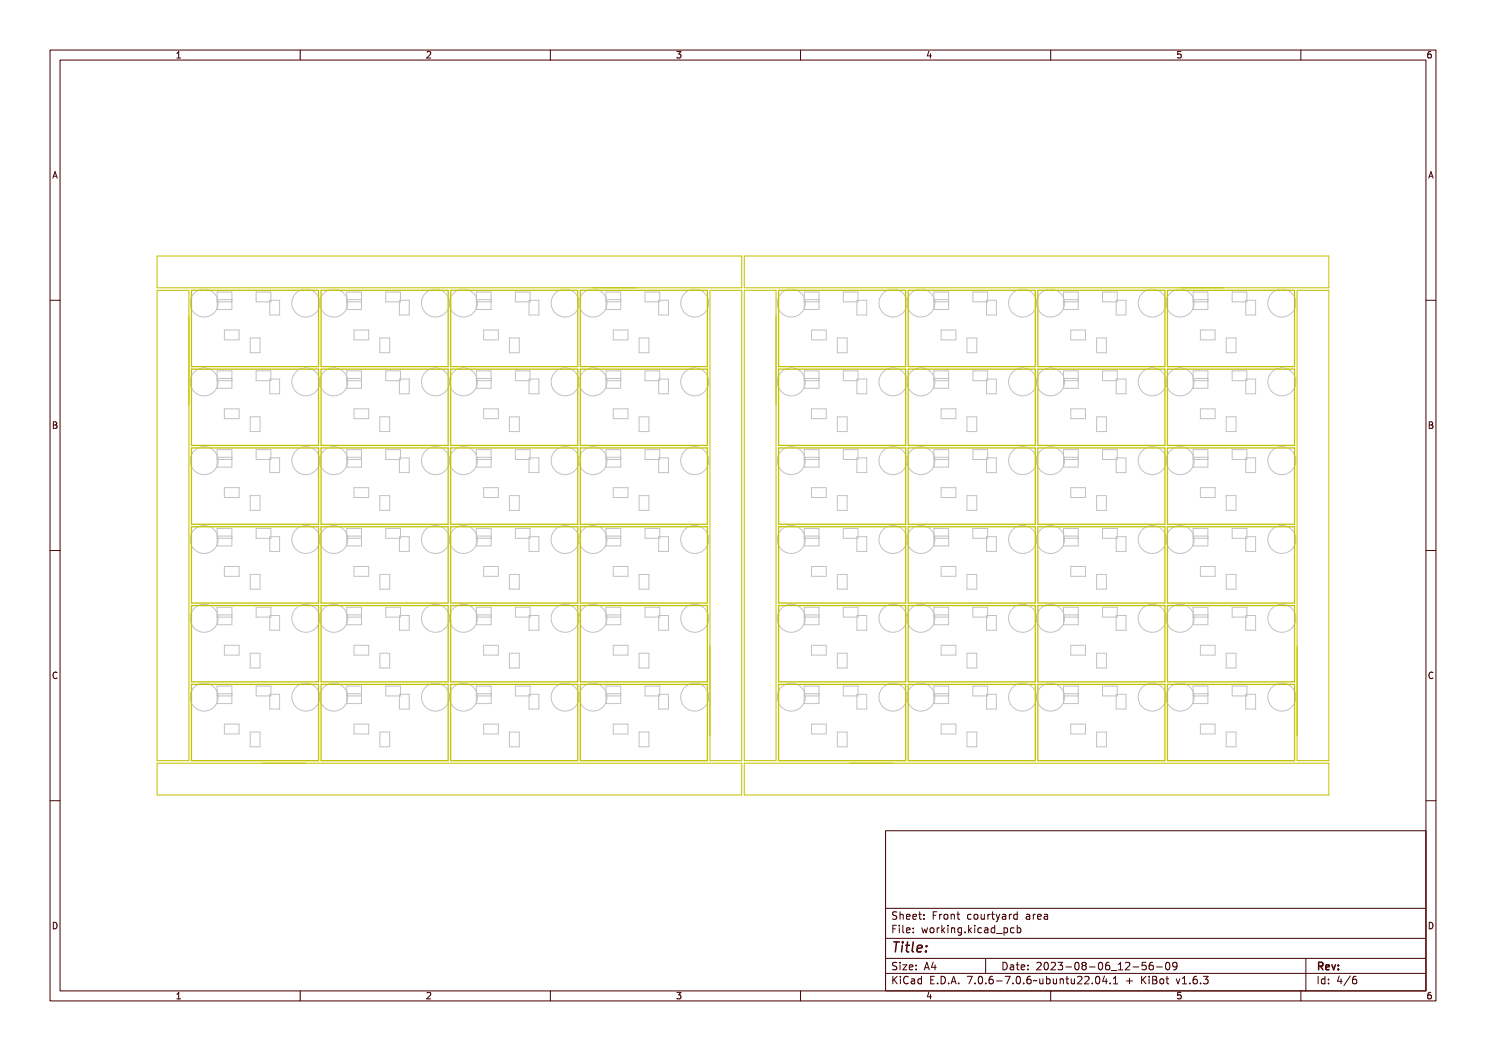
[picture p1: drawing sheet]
<svg xmlns="http://www.w3.org/2000/svg" width="297mm" height="210mm" viewBox="0 0 297 210" stroke-linecap="round" stroke-linejoin="round" font-family="sans-serif">
<defs><g id="words">
<text font-size="2.7" fill="#480000" x="178" y="190.3">Title:</text>
<g font-size="2" fill="#480000">
<text x="178" y="183.7">Sheet: Front courtyard area</text>
<text x="178" y="186.5">File: working.kicad_pcb</text>
<text x="178" y="193.9">Size: A4</text>
<text x="178" y="196.6">KiCad E.D.A. 7.0.6-7.0.6~ubuntu22.04.1 + KiBot v1.6.3</text>
<text x="200" y="193.9">Date: 2023-08-06_12-56-09</text>
<text x="263" y="196.6">Id: 4/6</text>
<text x="263" y="193.9">Rev:</text>
</g>
<g font-size="1.7" fill="#480000">
<text x="35" y="11.7">1</text>
<text x="85" y="11.7">2</text>
<text x="135" y="11.7">3</text>
<text x="185" y="11.7">4</text>
<text x="235" y="11.7">5</text>
<text x="285" y="11.7">6</text>
<text x="10.5" y="35.7">A</text>
<text x="285.5" y="35.7">A</text>
<text x="10.5" y="85.6">B</text>
<text x="285.5" y="85.6">B</text>
<text x="10.5" y="135.7">C</text>
<text x="285.5" y="135.7">C</text>
<text x="10.5" y="185.6">D</text>
<text x="285.5" y="185.6">D</text>
<text x="35" y="199.7">1</text>
<text x="85" y="199.7">2</text>
<text x="135" y="199.7">3</text>
<text x="185" y="199.7">4</text>
<text x="235" y="199.7">5</text>
<text x="285" y="199.7">6</text>
</g>
</g></defs>
<g fill="none" stroke="#c2c2c2" stroke-width=".2">
<path d="M43.4 58.4h2.9v3.4h-2.9zM43.4 59.9h2.9M51.2 58.4h2.9v1.9h-2.9zM53.9 60h2v2.9h-2zM69.3 58.4h3v3.4h-3zM69.3 59.9h3M77.1 58.4h2.9v1.9h-2.9zM79.8 60h2v2.9h-2zM95.2 58.4h3v3.4h-3zM95.2 59.9h3M103 58.4h3v1.9h-3zM105.7 60h2v2.9h-2z"/>
<path d="M121.1 58.4h3v3.4h-3zM121.1 59.9h3M128.9 58.4h3v1.9h-3zM131.6 60h2v2.9h-2zM160.7 58.4h3v3.4h-3zM160.7 59.9h3M168.5 58.4h3v1.9h-3zM171.3 60h1.9v2.9h-1.9zM186.7 58.4h2.9v3.4h-2.9zM186.7 59.9h2.9M194.4 58.4h3v1.9h-3zM197.2 60h1.9v2.9h-1.9z"/>
<path d="M212.6 58.4h2.9v3.4h-2.9zM212.6 59.9h2.9M220.4 58.4h2.9v1.9h-2.9zM223.1 60h1.9v2.9h-1.9zM238.5 58.4h2.9v3.4h-2.9zM238.5 59.9h2.9M246.3 58.4h2.9v1.9h-2.9zM249 60h2v2.9h-2zM43.4 74.1h2.9v3.5h-2.9zM43.4 76.1h2.9M43.4 60.3h2.9M43.4 75.6h2.9"/>
<path d="M44.8 65.9h3v2h-3zM50 67.5h2v3h-2zM51.2 74.1h2.9v2h-2.9zM53.9 75.7h2v3h-2zM69.3 74.1h3v3.5h-3zM69.3 76.1h3M69.3 60.3h3M69.3 75.6h3M70.8 65.9h2.9v2h-2.9zM75.9 67.5h2v3h-2zM77.1 74.1h2.9v2h-2.9zM79.8 75.7h2v3h-2z"/>
<path d="M95.2 74.1h3v3.5h-3zM95.2 76.1h3M95.2 60.3h3M95.2 75.6h3M96.7 65.9h2.9v2h-2.9zM101.8 67.5h2v3h-2zM103 74.1h3v2h-3zM105.7 75.7h2v3h-2zM121.1 74.1h3v3.5h-3zM121.1 76.1h3M121.1 60.3h3M121.1 75.6h3"/>
<path d="M122.6 65.9h2.9v2h-2.9zM127.7 67.5h2v3h-2zM128.9 74.1h3v2h-3zM131.6 75.7h2v3h-2zM160.7 74.1h3v3.5h-3zM160.7 76.1h3M160.7 60.3h3M160.7 75.6h3M162.2 65.9h2.9v2h-2.9zM167.4 67.5h1.9v3h-1.9zM168.5 74.1h3v2h-3zM171.3 75.7h1.9v3h-1.9z"/>
<path d="M186.7 74.1h2.9v3.5h-2.9zM186.7 76.1h2.9M186.7 60.3h2.9M186.7 75.6h2.9M188.1 65.9h2.9v2h-2.9zM193.3 67.5h1.9v3h-1.9zM194.4 74.1h3v2h-3zM197.2 75.7h1.9v3h-1.9zM212.6 74.1h2.9v3.5h-2.9zM212.6 76.1h2.9M212.6 60.3h2.9M212.6 75.6h2.9"/>
<path d="M214 65.9h3v2h-3zM219.2 67.5h1.9v3h-1.9zM220.4 74.1h2.9v2h-2.9zM223.1 75.7h1.9v3h-1.9zM238.5 74.1h2.9v3.5h-2.9zM238.5 76.1h2.9M238.5 60.3h2.9M238.5 75.6h2.9M239.9 65.9h3v2h-3zM245.1 67.5h1.9v3h-1.9zM246.3 74.1h2.9v2h-2.9zM249 75.7h2v3h-2z"/>
<path d="M43.4 89.8h2.9v3.5h-2.9zM43.4 91.8h2.9M43.4 91.4h2.9M44.8 81.7h3v2h-3zM44.8 97.4h3v2h-3zM50 99h2v3h-2zM50 83.3h2v2.9h-2zM51.2 89.8h2.9v2h-2.9zM53.9 91.5h2v2.9h-2zM69.3 89.8h3v3.5h-3zM69.3 91.8h3M69.3 91.4h3"/>
<path d="M70.8 81.7h2.9v2h-2.9zM70.8 97.4h2.9v2h-2.9zM75.9 99h2v3h-2zM75.9 83.3h2v2.9h-2zM77.1 89.8h2.9v2h-2.9zM79.8 91.5h2v2.9h-2zM95.2 89.8h3v3.5h-3zM95.2 91.8h3M95.2 91.4h3M96.7 81.7h2.9v2h-2.9zM96.7 97.4h2.9v2h-2.9zM101.8 99h2v3h-2z"/>
<path d="M101.8 83.3h2v2.9h-2zM103 89.8h3v2h-3zM105.7 91.5h2v2.9h-2zM121.1 89.8h3v3.5h-3zM121.1 91.8h3M121.1 91.4h3M122.6 81.7h2.9v2h-2.9zM122.6 97.4h2.9v2h-2.9zM127.7 83.3h2v2.9h-2zM127.7 99h2v3h-2zM128.9 89.8h3v2h-3zM131.6 91.5h2v2.9h-2z"/>
<path d="M160.7 89.8h3v3.5h-3zM160.7 91.8h3M160.7 91.4h3M162.2 81.7h2.9v2h-2.9zM162.2 97.4h2.9v2h-2.9zM167.4 99h1.9v3h-1.9zM167.4 83.3h1.9v2.9h-1.9zM168.5 89.8h3v2h-3zM171.3 91.5h1.9v2.9h-1.9zM186.7 89.8h2.9v3.5h-2.9zM186.7 91.8h2.9M186.7 91.4h2.9"/>
<path d="M188.1 81.7h2.9v2h-2.9zM188.1 97.4h2.9v2h-2.9zM193.3 83.3h1.9v2.9h-1.9zM193.3 99h1.9v3h-1.9zM194.4 89.8h3v2h-3zM197.2 91.5h1.9v2.9h-1.9zM212.6 89.8h2.9v3.5h-2.9zM212.6 91.8h2.9M212.6 91.4h2.9M214 81.7h3v2h-3zM214 97.4h3v2h-3zM219.2 99h1.9v3h-1.9z"/>
<path d="M219.2 83.3h1.9v2.9h-1.9zM220.4 89.8h2.9v2h-2.9zM223.1 91.5h1.9v2.9h-1.9zM238.5 89.8h2.9v3.5h-2.9zM238.5 91.8h2.9M238.5 91.4h2.9M239.9 81.7h3v2h-3zM239.9 97.4h3v2h-3zM245.1 83.3h1.9v2.9h-1.9zM245.1 99h1.9v3h-1.9zM246.3 89.8h2.9v2h-2.9zM249 91.5h2v2.9h-2z"/>
<path d="M43.4 105.6h2.9v3.5h-2.9zM43.4 107.1h2.9M43.4 107.6h2.9M44.8 113.2h3v2h-3zM50 114.8h2v2.9h-2zM51.2 105.6h2.9v2h-2.9zM53.9 107.2h2v3h-2zM69.3 105.6h3v3.5h-3zM69.3 107.1h3M69.3 107.6h3M70.8 113.2h2.9v2h-2.9zM75.9 114.8h2v2.9h-2z"/>
<path d="M77.1 105.6h2.9v2h-2.9zM79.8 107.2h2v3h-2zM95.2 105.6h3v3.5h-3zM95.2 107.1h3M95.2 107.6h3M96.7 113.2h2.9v2h-2.9zM101.8 114.8h2v2.9h-2zM103 105.6h3v2h-3zM105.7 107.2h2v3h-2zM121.1 105.6h3v3.5h-3zM121.1 107.1h3M121.1 107.6h3"/>
<path d="M122.6 113.2h2.9v2h-2.9zM127.7 114.8h2v2.9h-2zM128.9 105.6h3v2h-3zM131.6 107.2h2v3h-2zM160.7 105.6h3v3.5h-3zM160.7 107.1h3M160.7 107.6h3M162.2 113.2h2.9v2h-2.9zM167.4 114.8h1.9v2.9h-1.9zM168.5 105.6h3v2h-3zM171.3 107.2h1.9v3h-1.9zM186.7 105.6h2.9v3.5h-2.9z"/>
<path d="M186.7 107.1h2.9M186.7 107.6h2.9M188.1 113.2h2.9v2h-2.9zM193.3 114.8h1.9v2.9h-1.9zM194.4 105.6h3v2h-3zM197.2 107.2h1.9v3h-1.9zM212.6 105.6h2.9v3.5h-2.9zM212.6 107.1h2.9M212.6 107.6h2.9M214 113.2h3v2h-3zM219.2 114.8h1.9v2.9h-1.9zM220.4 105.6h2.9v2h-2.9z"/>
<path d="M223.1 107.2h1.9v3h-1.9zM238.5 105.6h2.9v3.5h-2.9zM238.5 107.1h2.9M238.5 107.6h2.9M239.9 113.2h3v2h-3zM245.1 114.8h1.9v2.9h-1.9zM246.3 105.6h2.9v2h-2.9zM249 107.2h2v3h-2zM43.4 137.1h2.9v3.5h-2.9zM43.4 138.6h2.9M43.4 121.3h2.9v3.5h-2.9zM43.4 123.3h2.9"/>
<path d="M43.4 122.9h2.9M43.4 139.1h2.9M44.8 128.9h3v2h-3zM50 130.5h2v3h-2zM51.2 121.3h2.9v2h-2.9zM51.2 137.1h2.9v2h-2.9zM53.9 123h2v2.9h-2zM53.9 138.7h2v3h-2zM69.3 137.1h3v3.5h-3zM69.3 121.3h3v3.5h-3zM69.3 138.6h3M69.3 123.3h3"/>
<path d="M69.3 122.9h3M69.3 139.1h3M70.8 128.9h2.9v2h-2.9zM75.9 130.5h2v3h-2zM77.1 121.3h2.9v2h-2.9zM77.1 137.1h2.9v2h-2.9zM79.8 138.7h2v3h-2zM79.8 123h2v2.9h-2zM95.2 137.1h3v3.5h-3zM95.2 138.6h3M95.2 121.3h3v3.5h-3zM95.2 123.3h3"/>
<path d="M95.2 122.9h3M95.2 139.1h3M96.7 128.9h2.9v2h-2.9zM101.8 130.5h2v3h-2zM103 121.3h3v2h-3zM103 137.1h3v2h-3zM105.7 138.7h2v3h-2zM105.7 123h2v2.9h-2zM121.1 137.1h3v3.5h-3zM121.1 138.6h3M121.1 121.3h3v3.5h-3zM121.1 123.3h3"/>
<path d="M121.1 122.9h3M121.1 139.1h3M122.6 128.9h2.9v2h-2.9zM127.7 130.5h2v3h-2zM128.9 121.3h3v2h-3zM128.9 137.1h3v2h-3zM131.6 123h2v2.9h-2zM131.6 138.7h2v3h-2zM160.7 137.1h3v3.5h-3zM160.7 138.6h3M160.7 121.3h3v3.5h-3zM160.7 123.3h3"/>
<path d="M160.7 122.9h3M160.7 139.1h3M162.2 128.9h2.9v2h-2.9zM167.4 130.5h1.9v3h-1.9zM168.5 121.3h3v2h-3zM168.5 137.1h3v2h-3zM171.3 138.7h1.9v3h-1.9zM171.3 123h1.9v2.9h-1.9zM186.7 137.1h2.9v3.5h-2.9zM186.7 138.6h2.9M186.7 121.3h2.9v3.5h-2.9zM186.7 123.3h2.9"/>
<path d="M186.7 122.9h2.9M186.7 139.1h2.9M188.1 128.9h2.9v2h-2.9zM193.3 130.5h1.9v3h-1.9zM194.4 121.3h3v2h-3zM194.4 137.1h3v2h-3zM197.2 123h1.9v2.9h-1.9zM197.2 138.7h1.9v3h-1.9zM212.6 137.1h2.9v3.5h-2.9zM212.6 138.6h2.9M212.6 121.3h2.9v3.5h-2.9zM212.6 123.3h2.9"/>
<path d="M212.6 122.9h2.9M212.6 139.1h2.9M214 128.9h3v2h-3zM219.2 130.5h1.9v3h-1.9zM220.4 121.3h2.9v2h-2.9zM220.4 137.1h2.9v2h-2.9zM223.1 123h1.9v2.9h-1.9zM223.1 138.7h1.9v3h-1.9zM238.5 137.1h2.9v3.5h-2.9zM238.5 138.6h2.9M238.5 121.3h2.9v3.5h-2.9zM238.5 123.3h2.9"/>
<path d="M238.5 122.9h2.9M238.5 139.1h2.9M239.9 128.9h3v2h-3zM245.1 130.5h1.9v3h-1.9zM246.3 121.3h2.9v2h-2.9zM246.3 137.1h2.9v2h-2.9zM249 123h2v2.9h-2zM249 138.7h2v3h-2zM44.8 144.7h3v2h-3zM50 146.3h2v2.9h-2zM70.8 144.7h2.9v2h-2.9zM75.9 146.3h2v2.9h-2z"/>
<path d="M96.7 144.7h2.9v2h-2.9zM101.8 146.3h2v2.9h-2zM122.6 144.7h2.9v2h-2.9zM127.7 146.3h2v2.9h-2zM162.2 144.7h2.9v2h-2.9zM167.4 146.3h1.9v2.9h-1.9zM188.1 144.7h2.9v2h-2.9zM193.3 146.3h1.9v2.9h-1.9zM214 144.7h3v2h-3zM219.2 146.3h1.9v2.9h-1.9zM239.9 144.7h3v2h-3zM245.1 146.3h1.9v2.9h-1.9z"/>
<circle cx="40.8" cy="60.6" r="2.79"/>
<circle cx="40.8" cy="76.3" r="2.79"/>
<circle cx="61.1" cy="60.6" r="2.79"/>
<circle cx="61.1" cy="76.3" r="2.79"/>
<circle cx="66.7" cy="60.6" r="2.79"/>
<circle cx="66.7" cy="76.3" r="2.79"/>
<circle cx="87" cy="60.6" r="2.79"/>
<circle cx="87" cy="76.3" r="2.79"/>
<circle cx="92.6" cy="60.6" r="2.79"/>
<circle cx="92.6" cy="76.3" r="2.79"/>
<circle cx="112.9" cy="60.6" r="2.79"/>
<circle cx="112.9" cy="76.3" r="2.79"/>
<circle cx="118.5" cy="60.6" r="2.79"/>
<circle cx="118.5" cy="76.3" r="2.79"/>
<circle cx="138.8" cy="60.6" r="2.79"/>
<circle cx="138.8" cy="76.3" r="2.79"/>
<circle cx="158.2" cy="60.6" r="2.79"/>
<circle cx="158.2" cy="76.3" r="2.79"/>
<circle cx="178.5" cy="60.6" r="2.79"/>
<circle cx="178.5" cy="76.3" r="2.79"/>
<circle cx="184.1" cy="60.6" r="2.79"/>
<circle cx="184.1" cy="76.3" r="2.79"/>
<circle cx="204.4" cy="60.6" r="2.79"/>
<circle cx="204.4" cy="76.3" r="2.79"/>
<circle cx="210" cy="60.6" r="2.79"/>
<circle cx="210" cy="76.3" r="2.79"/>
<circle cx="230.3" cy="60.6" r="2.79"/>
<circle cx="230.3" cy="76.3" r="2.79"/>
<circle cx="235.9" cy="60.6" r="2.79"/>
<circle cx="235.9" cy="76.3" r="2.79"/>
<circle cx="256.2" cy="60.6" r="2.79"/>
<circle cx="256.2" cy="76.3" r="2.79"/>
<circle cx="40.8" cy="92" r="2.79"/>
<circle cx="61.1" cy="92" r="2.79"/>
<circle cx="66.7" cy="92" r="2.79"/>
<circle cx="87" cy="92" r="2.79"/>
<circle cx="92.6" cy="92.1" r="2.79"/>
<circle cx="112.9" cy="92" r="2.79"/>
<circle cx="118.5" cy="92" r="2.79"/>
<circle cx="138.8" cy="92" r="2.79"/>
<circle cx="158.2" cy="92" r="2.79"/>
<circle cx="178.5" cy="92.1" r="2.79"/>
<circle cx="184.1" cy="92.1" r="2.79"/>
<circle cx="204.4" cy="92" r="2.79"/>
<circle cx="210" cy="92.1" r="2.79"/>
<circle cx="230.3" cy="92" r="2.79"/>
<circle cx="235.9" cy="92" r="2.79"/>
<circle cx="256.2" cy="92.1" r="2.79"/>
<circle cx="40.8" cy="107.8" r="2.79"/>
<circle cx="61.1" cy="107.8" r="2.79"/>
<circle cx="66.7" cy="107.8" r="2.79"/>
<circle cx="87" cy="107.8" r="2.79"/>
<circle cx="92.6" cy="107.8" r="2.79"/>
<circle cx="112.9" cy="107.8" r="2.79"/>
<circle cx="118.5" cy="107.8" r="2.79"/>
<circle cx="138.8" cy="107.8" r="2.79"/>
<circle cx="158.2" cy="107.8" r="2.79"/>
<circle cx="178.5" cy="107.8" r="2.79"/>
<circle cx="184.1" cy="107.8" r="2.79"/>
<circle cx="204.4" cy="107.8" r="2.79"/>
<circle cx="210" cy="107.8" r="2.79"/>
<circle cx="230.3" cy="107.8" r="2.79"/>
<circle cx="235.9" cy="107.8" r="2.79"/>
<circle cx="256.2" cy="107.8" r="2.79"/>
<circle cx="40.8" cy="139.3" r="2.79"/>
<circle cx="40.8" cy="123.5" r="2.79"/>
<circle cx="61.1" cy="139.3" r="2.79"/>
<circle cx="61.1" cy="123.5" r="2.79"/>
<circle cx="66.7" cy="123.5" r="2.79"/>
<circle cx="66.7" cy="139.3" r="2.79"/>
<circle cx="87" cy="123.5" r="2.79"/>
<circle cx="87" cy="139.3" r="2.79"/>
<circle cx="92.6" cy="139.3" r="2.79"/>
<circle cx="92.6" cy="123.5" r="2.79"/>
<circle cx="112.9" cy="123.5" r="2.79"/>
<circle cx="112.9" cy="139.3" r="2.79"/>
<circle cx="118.5" cy="139.3" r="2.79"/>
<circle cx="118.5" cy="123.5" r="2.79"/>
<circle cx="138.8" cy="123.5" r="2.79"/>
<circle cx="138.8" cy="139.3" r="2.79"/>
<circle cx="158.2" cy="139.3" r="2.79"/>
<circle cx="158.2" cy="123.5" r="2.79"/>
<circle cx="178.5" cy="123.5" r="2.79"/>
<circle cx="178.5" cy="139.3" r="2.79"/>
<circle cx="184.1" cy="139.3" r="2.79"/>
<circle cx="184.1" cy="123.5" r="2.79"/>
<circle cx="204.4" cy="139.3" r="2.79"/>
<circle cx="204.4" cy="123.5" r="2.79"/>
<circle cx="210" cy="139.3" r="2.79"/>
<circle cx="210" cy="123.5" r="2.79"/>
<circle cx="230.3" cy="139.3" r="2.79"/>
<circle cx="230.3" cy="123.5" r="2.79"/>
<circle cx="235.9" cy="139.3" r="2.79"/>
<circle cx="235.9" cy="123.5" r="2.79"/>
<circle cx="256.2" cy="123.5" r="2.79"/>
<circle cx="256.2" cy="139.3" r="2.79"/>
</g>
<g fill="none" stroke="#c2c200" stroke-width=".25">
<path d="M38.3 58h25.4v15.3h-25.4zM64.2 58h25.4v15.3h-25.4zM90.1 58h25.4v15.3h-25.4zM116 58h25.4v15.3h-25.4zM155.6 58h25.4v15.3h-25.4zM181.5 58h25.4v15.3h-25.4zM207.4 58h25.4v15.3h-25.4zM233.3 58h25.4v15.3h-25.4zM38.3 73.8h25.4v15.2h-25.4zM64.2 73.8h25.4v15.2h-25.4zM90.1 73.8h25.4v15.2h-25.4zM116 73.8h25.4v15.2h-25.4z"/>
<path d="M155.6 73.8h25.4v15.2h-25.4zM181.5 73.8h25.4v15.2h-25.4zM207.4 73.8h25.4v15.2h-25.4zM233.3 73.8h25.4v15.2h-25.4zM38.3 89.5h25.4v15.3h-25.4zM64.2 89.5h25.4v15.3h-25.4zM90.1 89.5h25.4v15.3h-25.4zM116 89.5h25.4v15.3h-25.4zM155.6 89.5h25.4v15.3h-25.4zM181.5 89.5h25.4v15.3h-25.4zM207.4 89.5h25.4v15.3h-25.4zM233.3 89.5h25.4v15.3h-25.4z"/>
<path d="M38.3 105.3h25.4v15.2h-25.4zM64.2 105.3h25.4v15.2h-25.4zM90.1 105.3h25.4v15.2h-25.4zM116 105.3h25.4v15.2h-25.4zM155.6 105.3h25.4v15.2h-25.4zM181.5 105.3h25.4v15.2h-25.4zM207.4 105.3h25.4v15.2h-25.4zM233.3 105.3h25.4v15.2h-25.4zM38.3 136.8h25.4v15.2h-25.4zM38.3 121h25.4v15.2h-25.4zM64.2 121h25.4v15.2h-25.4zM64.2 136.8h25.4v15.2h-25.4z"/>
<path d="M90.1 136.8h25.4v15.2h-25.4zM90.1 121h25.4v15.2h-25.4zM116 136.8h25.4v15.2h-25.4zM116 121h25.4v15.2h-25.4zM155.6 136.8h25.4v15.2h-25.4zM155.6 121h25.4v15.2h-25.4zM181.5 136.8h25.4v15.2h-25.4zM181.5 121h25.4v15.2h-25.4zM207.4 121h25.4v15.2h-25.4zM207.4 136.8h25.4v15.2h-25.4zM233.3 136.8h25.4v15.2h-25.4zM233.3 121h25.4v15.2h-25.4z"/>
</g>
<path d="M31.4 51.2h116.8v6.3h-116.8zM31.4 58h6.4v94h-6.4zM141.9 58h6.3v94h-6.3zM148.8 58h6.3v94h-6.3zM148.8 51.2h116.8v6.3h-116.8zM259.2 58h6.4v94h-6.4zM31.4 152.5h116.8v6.4h-116.8zM148.8 152.5h116.8v6.4h-116.8z" fill="none" stroke="#c2c200" stroke-width=".2"/>
<g fill="none" stroke="#480000" stroke-width=".2">
<path d="M10 10h277v190h-277zM12 12h273v186h-273zM60 10v2M110 10v2M160 10v2M210 10v2M260 10v2M10 60h2M285 60h2M10 110h2M285 110h2M10 160h2"/>
<path d="M285 160h2M177 166h108v32h-108zM60 198v2M110 198v2M160 198v2M177 181.5h108M177 187.5h108M177 191.5h108M177 194.5h108M178.1 195.2h.2v.6l.6-.6h.3l-.6 .6 .6 .8h-.2l-.5-.7-.2 .2v.5h-.2zM178.2 185h.9v.2h-.7v.4h.6v.2h-.6v.7h-.2zM178.3 182.4l.5-.1h.2v.2a.31 .31 0 0 0-.5-.1 .31 .31 0 0 0 0 .5 .5 .5 0 0 1 .6 .6 .5 .5 0 0 1-.8 .2l-.1-.2a.34 .34 0 0 0 .4 .1 .34 .34 0 0 0 .1-.5 .47 .47 0 0 1-.5-.2 .47 .47 0 0 1 .1-.5z"/>
<path d="M178.3 192.5l.5-.1h.2v.2a.31 .31 0 0 0-.5-.1 .31 .31 0 0 0 0 .5 .5 .5 0 0 1 .6 .6 .5 .5 0 0 1-.8 .2l-.1-.2a.34 .34 0 0 0 .4 .1 .34 .34 0 0 0 .1-.5 .47 .47 0 0 1-.5-.2 .47 .47 0 0 1 .1-.5zM179.4 182.2h.2v.6a.35 .35 0 0 1 .4-.1 .35 .35 0 0 1 .2 .4v.6h-.2v-.8h-.4v.8h-.2zM179.5 185.4h.4v.9h.4v.2h-.9v-.2h.3v-.8h-.2zM179.5 192.8h.4v.9h.4v.1h-.9v-.1h.3v-.8h-.2zM179.5 195.6h.4v.9h.4v.1h-.9v-.1h.3v-.8h-.2zM179.7 184.9h.2v.3h-.2zM179.7 192.3h.2v.3h-.2zM179.7 195.1h.2v.3h-.2zM180.6 184.9h.4v1.3l.4 .1v.2l-.5-.2v-1.2h-.3zM180.6 192.8h.8l-.6 .9h.6v.1h-.8l.6-.9h-.6zM180.7 182.8l.1-.1a.49 .49 0 0 1 .5 0 .49 .49 0 0 1 .2 .5h-.8a.42 .42 0 0 0 .3 .4 .42 .42 0 0 0 .4-.1 .47 .47 0 0 1-.4 .3 .47 .47 0 0 1-.4-.3zM180.7 195.4a.4 .4 0 0 1 .4-.3 .4 .4 0 0 1 .4 .3 .56 .56 0 0 0-.8 .4 .56 .56 0 0 0 .5 .7l.3-.1a.43 .43 0 0 1-.5 .3 .43 .43 0 0 1-.4-.4v-.6z"/>
<path d="M180.8 182.9l.4-.1 .1 .3h-.6zM181.8 195.6l.3-.1a.43 .43 0 0 1 .5 .5v.6h-.1v-.1a.38 .38 0 0 1-.5 .2 .38 .38 0 0 1-.2-.5 .38 .38 0 0 1 .4-.2h.3a.35 .35 0 0 0-.3-.4 .35 .35 0 0 0-.4 .2zM181.9 182.8l.1-.1a.49 .49 0 0 1 .5 0 .49 .49 0 0 1 .2 .5h-.8a.42 .42 0 0 0 .3 .4 .42 .42 0 0 0 .5-.1 .47 .47 0 0 1-.5 .3 .47 .47 0 0 1-.4-.3zM181.9 185.5l.1-.1a.49 .49 0 0 1 .5 0 .49 .49 0 0 1 .2 .5h-.8a.42 .42 0 0 0 .3 .4 .42 .42 0 0 0 .5-.1 .47 .47 0 0 1-.5 .3 .47 .47 0 0 1-.4-.3zM181.9 192.9l.1-.1a.49 .49 0 0 1 .5 0 .49 .49 0 0 1 .2 .5h-.8a.42 .42 0 0 0 .3 .4 .42 .42 0 0 0 .5-.1 .47 .47 0 0 1-.5 .3 .47 .47 0 0 1-.4-.3zM182 196.2l.5-.1a.31 .31 0 0 1-.2 .4 .31 .31 0 0 1-.4-.1zM182 182.9l.4-.1 .1 .3h-.6zM182 185.6l.4-.1 .1 .3h-.6zM182 193l.4-.1 .1 .3h-.6zM183 195.7l.4-.2 .2 .2v-.6h.2v1.5h-.2v-.1a.42 .42 0 0 1-.5 .1 .42 .42 0 0 1-.2-.5zM183.2 195.8l.1-.1a.4 .4 0 0 1 .3 .4 .4 .4 0 0 1-.3 .4l-.2-.2zM183.2 182.3h.2v.4h.4v.1h-.4v.7l.4 .1v.1h-.4l-.1-.1-.1-.8h-.3v-.1h.3z"/>
<path d="M183.3 185.4h.2v.3h-.2zM183.3 186.2h.2v.3h-.2zM183.3 192.8h.2v.3h-.2zM183.3 193.6h.2v.2h-.2zM184.5 182.7h.2v.3h-.2zM184.5 183.5h.2v.2h-.2zM185.2 185.4h.2l.2 .8 .1-.5h.2l.2 .5 .1-.8h.2l-.2 1.1h-.2l-.2-.7-.2 .7h-.1zM185.4 195.2h.9v.2h-.7v.4h.6v.2h-.6v.5h.7v.1h-.9zM185.7 192.4h.2l.5 1.4h-.2l-.1-.3h-.5l-.1 .3h-.2zM185.8 192.6l.2 .7h-.4zM186.6 182.3h.9v.2h-.7v.4h.6v.2h-.6v.6h-.2zM186.8 185.6l.1-.1a.39 .39 0 0 1 .4 .4 .39 .39 0 0 1-.4 .4l-.1-.2z"/>
<path d="M186.9 196.4h.2v.2h-.2zM187.1 192.4h.2v.9h.2v.2h-.2v.3h-.2v-.3h-.6zM187.1 192.6v.7h-.4zM187.8 195.2a.76 .76 0 0 1 .9 .7 .76 .76 0 0 1-.9 .7zM188 195.4a.57 .57 0 0 1 .5 .5 .57 .57 0 0 1-.5 .6zM188 182.7h.2v.2v-.1a.29 .29 0 0 1 .3-.2 .29 .29 0 0 1 .3 .3 .37 .37 0 0 0-.5-.1 .37 .37 0 0 0-.1 .4v.5h-.2zM188 185.4h.2v.2v-.1a.29 .29 0 0 1 .3-.2 .29 .29 0 0 1 .3 .3 .37 .37 0 0 0-.5-.1 .37 .37 0 0 0-.1 .4v.6h-.2zM189.1 184.9h.1v.9l.5-.4h.2l-.4 .4 .5 .7h-.2l-.4-.6-.2 .1v.5h-.1zM189.2 182.9l.1-.1a.39 .39 0 0 1 .4 .4 .39 .39 0 0 1-.4 .4l-.1-.2zM189.3 196.4h.3v.2h-.3zM190.2 182.7h.2v.1a.35 .35 0 0 1 .4-.1 .35 .35 0 0 1 .3 .4v.6h-.2l-.1-.8h-.3l-.1 .8h-.2zM190.3 185.4h.4v.9h.4v.2h-.9v-.2h.4v-.8h-.3z"/>
<path d="M190.5 195.2h.3l.4 1.4h-.2l-.1-.3h-.5l-.1 .3h-.2zM190.6 184.9h.1v.3h-.1zM190.6 195.4l.2 .7h-.4zM191.4 185.4h.2v.1a.35 .35 0 0 1 .4-.1 .35 .35 0 0 1 .3 .4v.7h-.2l-.1-.9h-.3l-.1 .9h-.2zM191.7 182.3h.1v.4h.4v.1h-.4v.7l.4 .1v.1h-.4l-.1-.1v-.8h-.3v-.1h.3zM191.7 196.4h.3v.2h-.3zM192.7 185.5l.3-.2 .3 .2v-.1h.2v1a.53 .53 0 0 1-.8 .4v-.2a.36 .36 0 0 0 .4 .1 .36 .36 0 0 0 .2-.4l-.1 .1a.53 .53 0 0 1-.7-.3 .53 .53 0 0 1 .2-.6zM192.8 185.6l.1-.1a.39 .39 0 0 1 .4 .4 .39 .39 0 0 1-.4 .4l-.1-.2zM193.8 195.2h.9l-.5 1.4h-.2l.5-1.2h-.7zM194 182.8a.39 .39 0 0 1 .4-.2 .39 .39 0 0 1 .3 .3 .4 .4 0 0 0-.6 0 .4 .4 0 0 0 0 .6 .4 .4 0 0 0 .6 0 .45 .45 0 0 1-.6 .3 .45 .45 0 0 1-.3-.6zM194.1 186.2h.3v.3h-.3zM195.1 184.9h.2v.9l.4-.4h.3l-.5 .4 .5 .7h-.2l-.4-.6-.1 .1v.5h-.2z"/>
<path d="M195.2 182.9l.1-.1a.39 .39 0 0 1 .4 .4 .39 .39 0 0 1-.4 .4l-.1-.2zM195.3 196.4h.3v.2h-.3zM196.2 182.7h.2v.8l.2 .1 .3-.2v-.7h.2v1h-.2v-.1a.35 .35 0 0 1-.4 .2 .35 .35 0 0 1-.3-.5zM196.3 185.4h.5v.9h.3v.2h-.9v-.2h.4v-.8h-.3zM196.3 195.4a.57 .57 0 0 1 .7 0 .57 .57 0 0 1 .1 .8 .5 .5 0 0 1-.6 .5 .5 .5 0 0 1-.3-.8zM196.5 195.4a.61 .61 0 0 1 .4 1l-.1 .1a.61 .61 0 0 1-.4-1zM196.6 184.9h.2v.3h-.2zM197 191.5v3M197.6 185.5a.39 .39 0 0 1 .4-.2 .39 .39 0 0 1 .3 .3 .4 .4 0 0 0-.6 0 .4 .4 0 0 0 0 .6 .4 .4 0 0 0 .6 0 .45 .45 0 0 1-.6 .3 .45 .45 0 0 1-.3-.6zM197.6 182.7h.2v.2v-.1a.29 .29 0 0 1 .4-.2 .29 .29 0 0 1 .2 .3 .37 .37 0 0 0-.4-.1 .37 .37 0 0 0-.2 .4v.5h-.2zM197.7 196.4h.3v.2h-.3zM198.7 185.4l.2-.1a.43 .43 0 0 1 .6 .5v.7h-.2v-.2a.38 .38 0 0 1-.5 .2 .38 .38 0 0 1-.2-.5 .38 .38 0 0 1 .5-.2h.2a.35 .35 0 0 0-.3-.4 .35 .35 0 0 0-.3 .2z"/>
<path d="M198.7 195.4a.38 .38 0 0 1 .4-.3 .38 .38 0 0 1 .3 .3 .43 .43 0 0 0-.5 0 .43 .43 0 0 0-.1 .5 .46 .46 0 0 1 .7 .1 .46 .46 0 0 1-.2 .6 .46 .46 0 0 1-.7-.2zM198.8 186l.5-.1a.31 .31 0 0 1-.1 .4 .31 .31 0 0 1-.4-.1zM198.9 182.3h.2v.4h.4v.1h-.4v.7l.4 .1v.1h-.4l-.2-.1v-.8h-.3v-.1h.3zM199.8 182.7h.1l.4 .8 .3-.8h.2l-.3 .7a.68 .68 0 0 1-.7 .8l.4-.5zM199.9 185.5l.3-.2 .3 .2v-.6h.2v1.6h-.2v-.2a.42 .42 0 0 1-.5 .1 .42 .42 0 0 1-.2-.5zM200 196h.5v.2h-.5zM200 185.6l.1-.1a.39 .39 0 0 1 .4 .4 .39 .39 0 0 1-.4 .4l-.1-.2zM200.1 192.4a.76 .76 0 0 1 1 .7 .76 .76 0 0 1-1 .7zM200.3 192.6a.57 .57 0 0 1 .6 .5 .57 .57 0 0 1-.6 .6zM200.9 186.8l1.2 .1zM201 195.2h.9l-.5 1.4h-.2l.5-1.2h-.7zM201.1 182.7l.2-.1a.43 .43 0 0 1 .6 .5v.6h-.2v-.1a.38 .38 0 0 1-.5 .2 .38 .38 0 0 1-.2-.5 .38 .38 0 0 1 .5-.2h.2a.35 .35 0 0 0-.2-.4 .35 .35 0 0 0-.4 .2z"/>
<path d="M201.2 183.3l.5-.1a.31 .31 0 0 1-.1 .4 .31 .31 0 0 1-.4-.1zM201.4 192.8l.3-.1a.43 .43 0 0 1 .5 .5v.6h-.1v-.1a.38 .38 0 0 1-.5 .2 .38 .38 0 0 1-.2-.5 .38 .38 0 0 1 .4-.2h.3a.35 .35 0 0 0-.3-.4 .35 .35 0 0 0-.4 .2zM201.6 193.4l.5-.1a.31 .31 0 0 1-.2 .4 .31 .31 0 0 1-.4-.1zM202.2 185.4h.2v.1a.53 .53 0 0 1 .8 .3 .53 .53 0 0 1-.6 .7l-.2-.2v.6h-.2zM202.4 182.7h.2v.2l.1-.1a.29 .29 0 0 1 .3-.2 .29 .29 0 0 1 .2 .3 .37 .37 0 0 0-.4-.1 .37 .37 0 0 0-.2 .4v.5h-.2zM202.5 185.6l.1-.1a.4 .4 0 0 1 .4 .4 .4 .4 0 0 1-.4 .4l-.2-.2zM202.5 196.4h.3v.2h-.3zM202.8 192.4h.2v.4h.4v.1h-.4v.7l.4 .1v.1h-.4l-.2-.1v-.8h-.3v-.1h.3zM203.5 182.8l.3-.2 .3 .2v-.6h.2v1.5h-.2v-.1a.42 .42 0 0 1-.5 .1 .42 .42 0 0 1-.2-.5zM203.5 195.4a.57 .57 0 0 1 .8 0 .57 .57 0 0 1 0 .8 .5 .5 0 0 1-.6 .5 .5 .5 0 0 1-.3-.8zM203.6 185.5a.39 .39 0 0 1 .4-.2 .39 .39 0 0 1 .3 .3 .4 .4 0 0 0-.5 0 .4 .4 0 0 0 0 .6 .4 .4 0 0 0 .5 0 .45 .45 0 0 1-.6 .3 .45 .45 0 0 1-.2-.6zM203.6 182.9l.1-.1a.4 .4 0 0 1 .4 .4 .4 .4 0 0 1-.4 .4l-.1-.2z"/>
<path d="M203.7 195.4a.61 .61 0 0 1 .4 1l-.1 .1a.61 .61 0 0 1-.3-1zM203.9 192.9l.1-.1a.49 .49 0 0 1 .5 0 .49 .49 0 0 1 .2 .5h-.8a.42 .42 0 0 0 .3 .4 .42 .42 0 0 0 .5-.1 .47 .47 0 0 1-.5 .3 .47 .47 0 0 1-.4-.3zM204 193l.4-.1 .1 .3h-.6zM204.7 184.9h.1v.6a.53 .53 0 0 1 .8 .3 .53 .53 0 0 1-.6 .7l-.2-.2v.2h-.1zM204.9 185.6l.1-.1a.39 .39 0 0 1 .4 .4 .39 .39 0 0 1-.4 .4l-.1-.2zM204.9 196.4h.3v.2h-.3zM205.3 192.8h.2v.3h-.2zM205.3 193.6h.2v.2h-.2zM205.9 182.7l.3-.1a.43 .43 0 0 1 .5 .5v.6h-.2v-.1a.38 .38 0 0 1-.5 .2 .38 .38 0 0 1-.2-.5 .38 .38 0 0 1 .5-.2h.2a.35 .35 0 0 0-.2-.4 .35 .35 0 0 0-.4 .2zM205.9 195.4a.38 .38 0 0 1 .4-.3 .38 .38 0 0 1 .3 .3 .43 .43 0 0 0-.5 0 .43 .43 0 0 0-.1 .5 .46 .46 0 0 1 .7 .1 .46 .46 0 0 1-.2 .6 .46 .46 0 0 1-.6-.2zM206.1 183.3l.4-.1a.31 .31 0 0 1-.1 .4 .31 .31 0 0 1-.4-.1zM207 196l1-.1a.49 .49 0 0 1-.8 .1l-.2 .2z"/>
<path d="M207.2 182.7h.2v.2l.1-.1a.29 .29 0 0 1 .3-.2 .29 .29 0 0 1 .2 .3 .37 .37 0 0 0-.4-.1 .37 .37 0 0 0-.2 .4v.5h-.2zM207.4 192.5a.53 .53 0 0 1 .8 .1 .53 .53 0 0 1-.3 .7l-.3 .4h.7v.1h-.9l.3-.5a.4 .4 0 0 0 .3-.4 .4 .4 0 0 0-.3-.4l-.3 .2zM208.3 195.6h.1l.1 .8 .2 .1 .2-.2v-.7h.2v1h-.2v-.1a.35 .35 0 0 1-.4 .2 .35 .35 0 0 1-.2-.5zM208.3 182.8l.2-.1a.49 .49 0 0 1 .5 0 .49 .49 0 0 1 .2 .5h-.8a.42 .42 0 0 0 .3 .4 .42 .42 0 0 0 .4-.1 .47 .47 0 0 1-.4 .3 .47 .47 0 0 1-.4-.3zM208.5 182.9l.3-.1 .2 .3h-.6zM208.7 192.6a.57 .57 0 0 1 .7 0 .57 .57 0 0 1 .1 .8 .5 .5 0 0 1-.6 .5 .5 .5 0 0 1-.3-.8zM208.9 192.6a.61 .61 0 0 1 .3 1l-.1 .1a.61 .61 0 0 1-.3-1zM209.5 195.1h.2v.6a.53 .53 0 0 1 .7 .3 .53 .53 0 0 1-.6 .7l-.1-.2v.1h-.2zM209.5 182.7l.3-.1a.43 .43 0 0 1 .5 .5v.6h-.2v-.1a.38 .38 0 0 1-.5 .2 .38 .38 0 0 1-.2-.5 .38 .38 0 0 1 .5-.2h.2a.35 .35 0 0 0-.2-.4 .35 .35 0 0 0-.4 .2zM209.7 183.3l.4-.1a.31 .31 0 0 1-.1 .4 .31 .31 0 0 1-.4-.1zM209.7 195.8l.1-.1a.4 .4 0 0 1 .4 .4 .4 .4 0 0 1-.4 .4l-.1-.2zM209.8 192.5a.53 .53 0 0 1 .8 .1 .53 .53 0 0 1-.3 .7l-.3 .4h.7v.1h-.9l.3-.5a.4 .4 0 0 0 .3-.4 .4 .4 0 0 0-.3-.4l-.3 .2z"/>
<path d="M210 198v2M210.7 195.6h.2v.8l.2 .1 .2-.2v-.7h.2v1h-.2v-.1a.35 .35 0 0 1-.4 .2 .35 .35 0 0 1-.2-.5zM211 192.4a.46 .46 0 0 1 .6 0 .46 .46 0 0 1 .1 .6l-.1 .1a.47 .47 0 0 1 .2 .7 .47 .47 0 0 1-.7 0l-.1-.2a.35 .35 0 0 0 .5 .1 .35 .35 0 0 0 0-.5h-.3v-.2a.29 .29 0 0 0 .4-.1 .29 .29 0 0 0-.1-.4 .29 .29 0 0 0-.4 .1h-.1zM211.9 195.6h.2v.1a.35 .35 0 0 1 .4-.1 .35 .35 0 0 1 .2 .4v.6h-.2v-.8h-.4v.8h-.2zM212.4 193.2h.5v.2h-.5zM213.3 195.2h.2v.4h.4v.1h-.4v.7l.4 .1v.1h-.4l-.2-.1v-.8h-.3v-.1h.3zM213.5 192.6a.57 .57 0 0 1 .7 0 .57 .57 0 0 1 .1 .8 .5 .5 0 0 1-.6 .5 .5 .5 0 0 1-.3-.8zM213.7 192.6a.61 .61 0 0 1 .3 1v.1a.61 .61 0 0 1-.4-1zM214.3 195.6h.2v.8l.2 .1 .2-.2v-.7h.2v1h-.2v-.1a.35 .35 0 0 1-.4 .2 .35 .35 0 0 1-.2-.5zM214.7 192.5a.41 .41 0 0 1 .7-.1 .41 .41 0 0 1-.2 .7 .42 .42 0 0 1 .2 .6 .42 .42 0 0 1-.7 0 .42 .42 0 0 1 .2-.6l-.3-.2zM215.5 195.3a.53 .53 0 0 1 .8 .1 .53 .53 0 0 1-.3 .7l-.3 .4h.6v.1h-.9l.4-.5a.4 .4 0 0 0 .3-.4 .4 .4 0 0 0-.3-.4l-.3 .2zM216 193.2h.5v.2h-.5z"/>
<path d="M216.7 195.3a.53 .53 0 0 1 .8 .1 .53 .53 0 0 1-.3 .7l-.3 .4h.6v.1h-.9l.4-.5a.4 .4 0 0 0 .3-.4 .4 .4 0 0 0-.3-.4l-.3 .2zM217.1 192.6a.57 .57 0 0 1 .7 0 .57 .57 0 0 1 .1 .8 .5 .5 0 0 1-.6 .5 .5 .5 0 0 1-.3-.8zM217.3 192.6a.61 .61 0 0 1 .3 1v.1a.61 .61 0 0 1-.4-1zM218.2 196.4h.2v.2h-.2zM218.3 192.6a.38 .38 0 0 1 .4-.3 .38 .38 0 0 1 .3 .3 .43 .43 0 0 0-.5 0 .43 .43 0 0 0-.1 .5 .46 .46 0 0 1 .6 .1 .46 .46 0 0 1-.1 .6 .46 .46 0 0 1-.7-.2zM219.2 195.4a.57 .57 0 0 1 .7 0 .57 .57 0 0 1 .1 .8 .5 .5 0 0 1-.7 .5 .5 .5 0 0 1-.3-.8zM219.2 194.2l1.3 .1zM219.4 195.4a.61 .61 0 0 1 .3 1l-.1 .1a.61 .61 0 0 1-.3-1zM220.7 192.5l.5-.1v1.3h.3v.1h-.8v-.1h.3v-1.1h-.3zM220.8 195.2h.2v.9h.2v.2h-.2v.3h-.2v-.3h-.6zM220.8 195.4v.7h-.4zM221.8 196.4h.2v.2h-.2z"/>
<path d="M221.8 192.5a.53 .53 0 0 1 .8 .1 .53 .53 0 0 1-.3 .7l-.3 .4h.7v.1h-.9l.3-.5a.4 .4 0 0 0 .4-.4 .4 .4 0 0 0-.4-.4l-.3 .2zM222.8 195.3l.5-.1v1.3h.3v.1h-.8v-.1h.3v-1.1h-.3zM223.2 193.2h.5v.2h-.5zM224.3 192.4h.7v.2h-.6v.3a.53 .53 0 0 1 .7 .7 .53 .53 0 0 1-.9 .2v-.2a.38 .38 0 0 0 .5 .1 .38 .38 0 0 0 .1-.5 .38 .38 0 0 0-.5-.1zM225.4 195.5h.2v.4h.4v.2h-.4v.4h-.2v-.4h-.4v-.2h.4zM225.5 192.6a.38 .38 0 0 1 .4-.3 .38 .38 0 0 1 .3 .3 .43 .43 0 0 0-.5 0 .43 .43 0 0 0-.1 .5 .46 .46 0 0 1 .7 .1 .46 .46 0 0 1-.2 .6 .46 .46 0 0 1-.7-.2zM226.8 193.2h.5v.2h-.5zM227.5 195.2h.2v.6l.6-.6h.2l-.6 .6 .6 .8h-.2l-.5-.7-.1 .2v.5h-.2zM227.9 192.6a.57 .57 0 0 1 .8 0 .57 .57 0 0 1 0 .8 .5 .5 0 0 1-.6 .5 .5 .5 0 0 1-.3-.8zM228.2 192.6a.61 .61 0 0 1 .3 1l-.1 .1a.61 .61 0 0 1-.3-1zM228.8 195.6h.4v.9h.4v.1h-.9v-.1h.4v-.8h-.3zM229.1 195.1h.1v.3h-.1z"/>
<path d="M229.1 192.5a.53 .53 0 0 1 .7 0 .53 .53 0 0 1 .1 .6 .6 .6 0 0 1-.1 .6 .6 .6 0 0 1-.7 .1v-.2a.43 .43 0 0 0 .5 0 .43 .43 0 0 0 .2-.4 .47 .47 0 0 1-.7 0 .47 .47 0 0 1 0-.7zM229.9 195.2h.4a.35 .35 0 0 1 .5 .2 .35 .35 0 0 1-.3 .5 .41 .41 0 0 1 .3 .5 .41 .41 0 0 1-.5 .2h-.4zM230.1 196h.2a.27 .27 0 0 1 .3 .2 .27 .27 0 0 1-.3 .3h-.2zM230.1 195.4h.2a.23 .23 0 0 1 .3 .2 .23 .23 0 0 1-.3 .2h-.2zM231.2 193.2h1.1M231.3 195.8l.1-.1a.39 .39 0 0 1 .4 .4 .39 .39 0 0 1-.4 .4l-.1-.2zM232.6 195.2h.1v.4h.4v.1h-.4l.1 .7 .3 .1v.1h-.3l-.2-.1v-.8h-.3v-.1h.3zM233.2 192.4l.1-.1a.8 .8 0 0 1 .5 .7 .8 .8 0 0 1-.5 .8 1 1 0 0 1-.1-1.4zM234.6 195.6h.2l.3 .9 .4-.9h.2l-.4 1h-.3zM235.2 192.9l-.2 .3h-.3l-.3-.3 .1-.5 .5-.1 .2 .1a.99 .99 0 0 1-.4 1.4h-.3M236 195.3l.5-.1v1.3h.3v.1h-.8v-.1h.3v-1.1h-.3zM237.4 196.4h.3v.2h-.3z"/>
<path d="M238.4 195.4a.38 .38 0 0 1 .4-.3 .38 .38 0 0 1 .3 .3 .43 .43 0 0 0-.5 0 .43 .43 0 0 0-.1 .5 .46 .46 0 0 1 .7 .1 .46 .46 0 0 1-.2 .6 .46 .46 0 0 1-.7-.2zM239.8 196.4h.3v.2h-.3zM240.7 195.2a.46 .46 0 0 1 .6 0 .46 .46 0 0 1 .1 .6l-.1 .1a.47 .47 0 0 1 .2 .7 .47 .47 0 0 1-.7 0l-.1-.2a.35 .35 0 0 0 .5 .1 .35 .35 0 0 0 0-.5l-.3-.1v-.1a.29 .29 0 0 0 .4-.1 .29 .29 0 0 0-.1-.4 .29 .29 0 0 0-.4 .1h-.1zM260 198v2M261 191.5v6.5M263.2 195.2h.8v.2h-.3v1.1h.3v.1h-.8v-.1h.3v-1.1h-.3zM264.4 195.7l.3-.2 .3 .2v-.6h.2v1.5h-.2v-.1a.42 .42 0 0 1-.5 .1 .42 .42 0 0 1-.2-.5zM264.6 195.8l.1-.1a.4 .4 0 0 1 .3 .4 .4 .4 0 0 1-.3 .4l-.2-.2zM265.9 195.6h.2v.3h-.2zM265.9 196.4h.2v.2h-.2zM268.5 195.2h.2v.9h.2v.2h-.2v.3h-.2v-.3h-.6zM268.5 195.4v.7h-.4z"/>
<path d="M269.9 195.2h.2l-.8 1.6h-.2zM270.5 195.4a.38 .38 0 0 1 .4-.3 .38 .38 0 0 1 .3 .3 .43 .43 0 0 0-.5 0 .43 .43 0 0 0-.2 .5 .46 .46 0 0 1 .7 .1 .46 .46 0 0 1-.2 .6 .46 .46 0 0 1-.6-.2z"/>
<circle cx="187" cy="185.9" r=".53"/>
<circle cx="189.4" cy="183.2" r=".53"/>
<circle cx="195.4" cy="183.2" r=".53"/>
<circle cx="196.7" cy="195.9" r=".13"/>
<circle cx="199.1" cy="196.2" r=".32"/>
<circle cx="203.9" cy="195.9" r=".13"/>
<circle cx="206.3" cy="196.2" r=".32"/>
<circle cx="209" cy="193.1" r=".13"/>
<circle cx="213.8" cy="193.1" r=".13"/>
<circle cx="215" cy="193.4" r=".29"/>
<circle cx="215" cy="192.8" r=".25"/>
<circle cx="217.4" cy="193.1" r=".13"/>
<circle cx="218.7" cy="193.4" r=".32"/>
<circle cx="219.5" cy="195.9" r=".13"/>
<circle cx="225.9" cy="193.4" r=".32"/>
<circle cx="228.3" cy="193.1" r=".13"/>
<circle cx="229.4" cy="192.9" r=".32"/>
<circle cx="231.5" cy="196.1" r=".53"/>
<circle cx="238.8" cy="196.2" r=".32"/>
<circle cx="270.9" cy="196.2" r=".32"/>
</g>
<g fill="none" stroke="#480000" stroke-width=".3">
<path d="M178.1 188.4h1.4v.2h-.6v1.7h-.2v-1.7h-.6zM179.9 188.8h.7v1.3h.4v.2h-1.2v-.2h.5v-1.1h-.4zM180.3 188.3h.3v.3h-.3zM181.8 188.4h.2v.4h.6v.2h-.6v1l.6 .1v.2a.55 .55 0 0 1-.8-.5v-.8h-.4v-.2h.4zM183 188.3h.6l.1 1.6 .1 .2h.4v.2a.54 .54 0 0 1-.8-.5v-1.4h-.4zM184.8 189a.65 .65 0 0 1 .8-.1 .65 .65 0 0 1 .3 .7h-1.1a.56 .56 0 0 0 .4 .5 .56 .56 0 0 0 .6-.1v.2a.81 .81 0 0 1-1.1-.1 .81 .81 0 0 1 .1-1.1zM185 189.1l.4-.1 .2 .4h-.8zM186.7 188.9h.3v.4h-.3zM186.7 189.9h.3v.4h-.3zM263.1 192.4a.73 .73 0 0 1 .9 .2v.3l-.3 .3 .5 .6h-.2l-.3-.4-.2-.2h-.2v.6h-.2zM263.3 192.6h.2a.26 .26 0 0 1 .3 .2 .26 .26 0 0 1-.2 .3h-.3zM264.5 192.9l.1-.1a.49 .49 0 0 1 .5 0 .49 .49 0 0 1 .2 .5h-.8a.42 .42 0 0 0 .3 .4 .42 .42 0 0 0 .4-.1 .47 .47 0 0 1-.4 .3 .47 .47 0 0 1-.4-.3z"/>
<path d="M264.6 193l.3-.1 .2 .3h-.6zM265.5 192.8h.2l.3 .9 .3-.9h.2l-.4 1h-.2zM267.1 192.8h.2v.3h-.2zM267.1 193.6h.2v.2h-.2z"/>
</g>
<use href="#words"/>
</svg>
